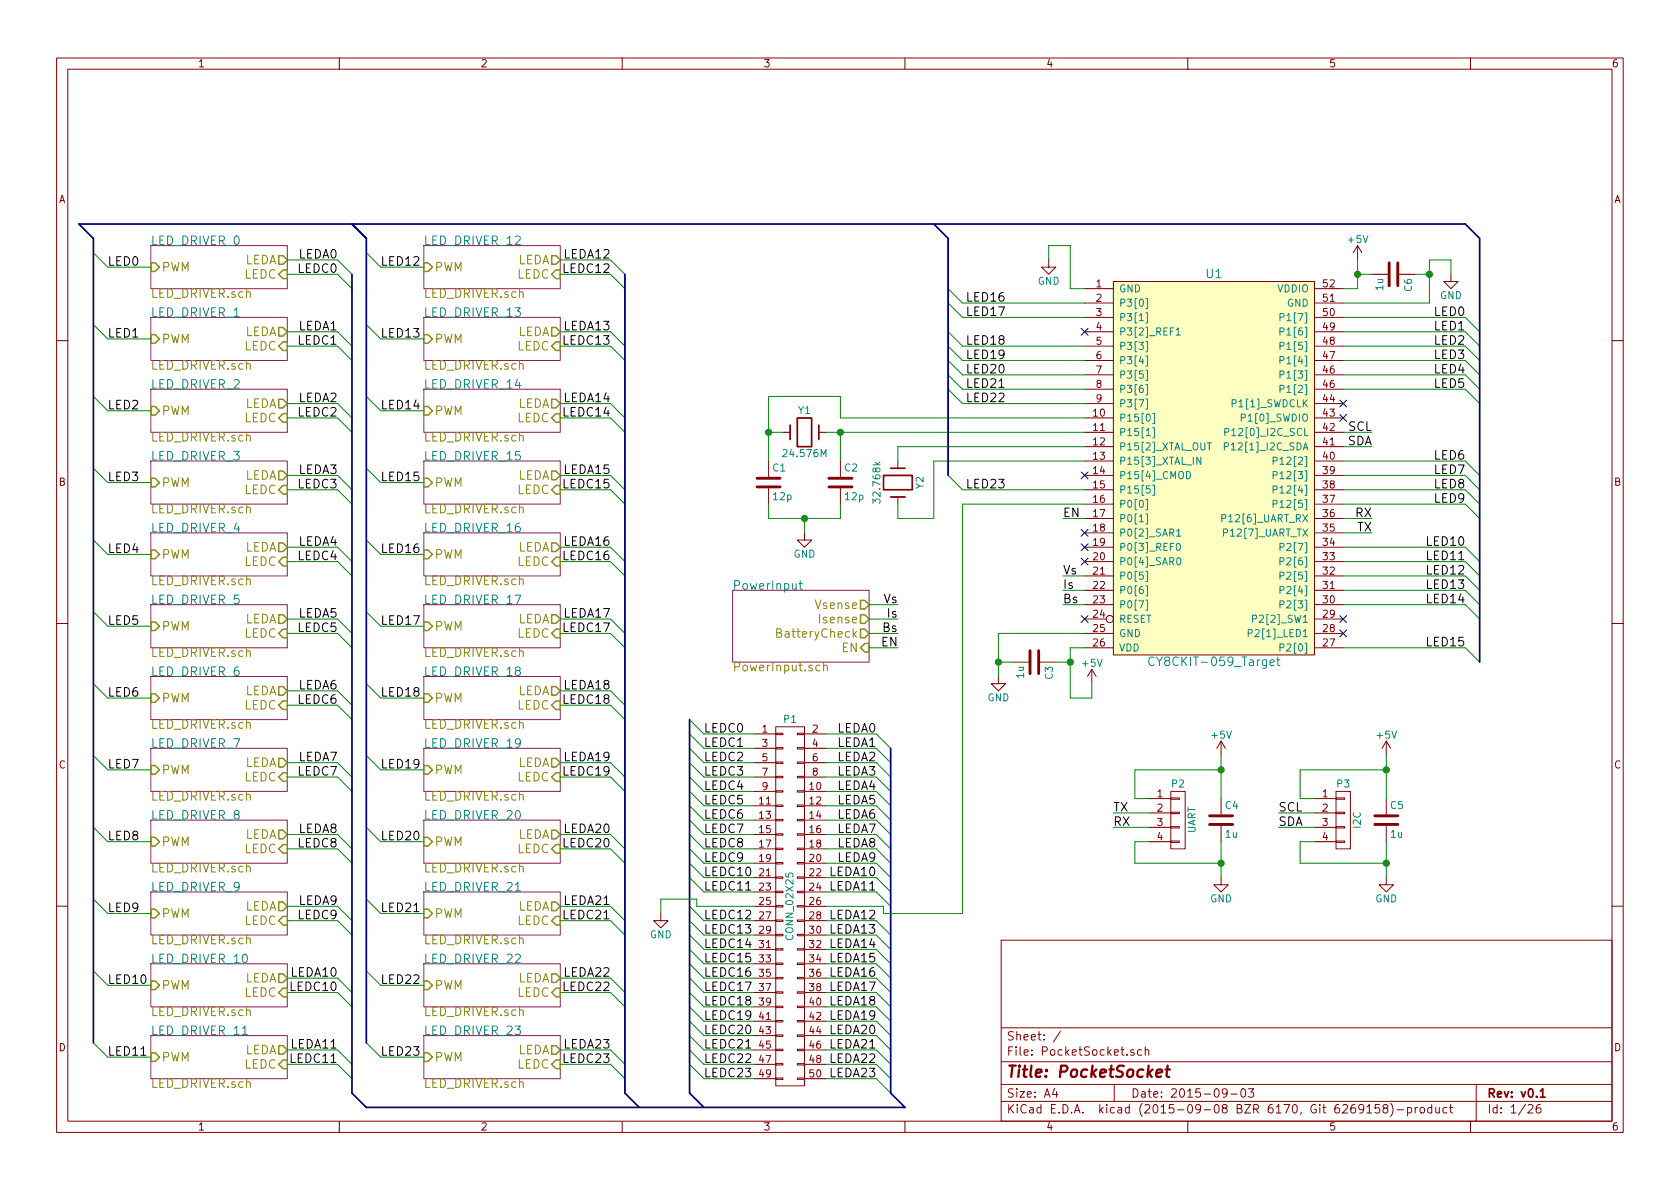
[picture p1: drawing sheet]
<svg xmlns="http://www.w3.org/2000/svg" width="297mm" height="210mm" viewBox="0 0 297 210" stroke-linecap="round" stroke-linejoin="round" font-family="sans-serif">
<defs><g id="words">
<text font-size="2.8" fill="#840000" x="178" y="190.5">Title: PocketSocket</text>
<g font-size="2.1">
<text x="19" y="47">LED0</text>
<text x="52.7" y="45.7">LEDA0</text>
<text x="67.3" y="47">LED12</text>
<text x="99.8" y="45.7">LEDA12</text>
<text x="52.7" y="48.3">LEDC0</text>
<text x="99.8" y="48.3">LEDC12</text>
<text x="171.2" y="53.3">LED16</text>
<text x="19" y="59.7">LED1</text>
<text x="52.7" y="58.4">LEDA1</text>
<text x="67.3" y="59.7">LED13</text>
<text x="99.8" y="58.4">LEDA13</text>
<text x="171.2" y="55.9">LED17</text>
<text x="253.6" y="55.9">LED0</text>
<text x="253.6" y="58.4">LED1</text>
<text x="52.7" y="61">LEDC1</text>
<text x="99.8" y="61">LEDC13</text>
<text x="171.2" y="61">LED18</text>
<text x="171.2" y="63.5">LED19</text>
<text x="253.6" y="61">LED2</text>
<text x="253.6" y="63.5">LED3</text>
<text x="52.7" y="71.1">LEDA2</text>
<text x="99.8" y="71.1">LEDA14</text>
<text x="171.2" y="66">LED20</text>
<text x="171.2" y="68.6">LED21</text>
<text x="171.2" y="71.1">LED22</text>
<text x="253.6" y="66">LED4</text>
<text x="253.6" y="68.6">LED5</text>
<text x="19" y="72.4">LED2</text>
<text x="52.7" y="73.7">LEDC2</text>
<text x="67.3" y="72.4">LED14</text>
<text x="99.8" y="73.7">LEDC14</text>
<text x="238.3" y="76.2">SCL</text>
<text x="52.7" y="83.8">LEDA3</text>
<text x="99.8" y="83.8">LEDA15</text>
<text x="238.1" y="78.7">SDA</text>
<text x="253.6" y="81.3">LED6</text>
<text x="253.6" y="83.8">LED7</text>
<text x="19" y="85.1">LED3</text>
<text x="52.7" y="86.4">LEDC3</text>
<text x="67.3" y="85.1">LED15</text>
<text x="99.8" y="86.4">LEDC15</text>
<text x="171.2" y="86.4">LED23</text>
<text x="253.6" y="86.4">LED8</text>
<text x="253.6" y="88.9">LED9</text>
<text x="188" y="91.4">EN</text>
<text x="239.6" y="91.4">RX</text>
<text x="239.9" y="94">TX</text>
<text x="19" y="97.8">LED4</text>
<text x="52.7" y="96.5">LEDA4</text>
<text x="52.7" y="99.1">LEDC4</text>
<text x="67.3" y="97.8">LED16</text>
<text x="99.8" y="96.5">LEDA16</text>
<text x="99.8" y="99.1">LEDC16</text>
<text x="188" y="101.6">Vs</text>
<text x="252.5" y="96.5">LED10</text>
<text x="252.5" y="99.1">LED11</text>
<text x="252.5" y="101.6">LED12</text>
<text x="156.2" y="106.7">Vs</text>
<text x="188" y="104.1">Is</text>
<text x="188" y="106.7">Bs</text>
<text x="252.5" y="104.1">LED13</text>
<text x="252.5" y="106.7">LED14</text>
<text x="19" y="110.5">LED5</text>
<text x="52.7" y="109.2">LEDA5</text>
<text x="52.7" y="111.8">LEDC5</text>
<text x="67.3" y="110.5">LED17</text>
<text x="99.8" y="109.2">LEDA17</text>
<text x="99.8" y="111.8">LEDC17</text>
<text x="156" y="111.8">Bs</text>
<text x="157" y="109.2">Is</text>
<text x="155.8" y="114.3">EN</text>
<text x="252.5" y="114.3">LED15</text>
<text x="19" y="123.2">LED6</text>
<text x="52.7" y="121.9">LEDA6</text>
<text x="52.7" y="124.5">LEDC6</text>
<text x="67.3" y="123.2">LED18</text>
<text x="99.8" y="121.9">LEDA18</text>
<text x="99.8" y="124.5">LEDC18</text>
<text x="124.5" y="129.5">LEDC0</text>
<text x="148" y="129.5">LEDA0</text>
<text x="19" y="135.9">LED7</text>
<text x="52.7" y="134.6">LEDA7</text>
<text x="52.7" y="137.2">LEDC7</text>
<text x="67.3" y="135.9">LED19</text>
<text x="99.8" y="134.6">LEDA19</text>
<text x="99.8" y="137.2">LEDC19</text>
<text x="124.5" y="132.1">LEDC1</text>
<text x="124.5" y="134.6">LEDC2</text>
<text x="124.5" y="137.2">LEDC3</text>
<text x="148" y="132.1">LEDA1</text>
<text x="148" y="134.6">LEDA2</text>
<text x="148" y="137.2">LEDA3</text>
<text x="124.5" y="139.7">LEDC4</text>
<text x="124.5" y="142.2">LEDC5</text>
<text x="148" y="139.7">LEDA4</text>
<text x="148" y="142.2">LEDA5</text>
<text x="196.8" y="143.5">TX</text>
<text x="226.1" y="143.5">SCL</text>
<text x="19" y="148.6">LED8</text>
<text x="52.7" y="147.3">LEDA8</text>
<text x="52.7" y="149.9">LEDC8</text>
<text x="67.3" y="148.6">LED20</text>
<text x="99.8" y="147.3">LEDA20</text>
<text x="99.8" y="149.9">LEDC20</text>
<text x="124.5" y="144.8">LEDC6</text>
<text x="124.5" y="147.3">LEDC7</text>
<text x="124.5" y="149.9">LEDC8</text>
<text x="148" y="144.8">LEDA6</text>
<text x="148" y="147.3">LEDA7</text>
<text x="148" y="149.9">LEDA8</text>
<text x="196.8" y="146">RX</text>
<text x="226.1" y="146">SDA</text>
<text x="124.5" y="152.4">LEDC9</text>
<text x="124.5" y="154.9">LEDC10</text>
<text x="146.8" y="154.9">LEDA10</text>
<text x="148" y="152.4">LEDA9</text>
<text x="19" y="161.3">LED9</text>
<text x="52.7" y="160">LEDA9</text>
<text x="67.3" y="161.3">LED21</text>
<text x="99.8" y="160">LEDA21</text>
<text x="124.5" y="157.5">LEDC11</text>
<text x="146.8" y="157.5">LEDA11</text>
<text x="52.7" y="162.6">LEDC9</text>
<text x="99.8" y="162.6">LEDC21</text>
<text x="124.5" y="162.6">LEDC12</text>
<text x="124.5" y="165.1">LEDC13</text>
<text x="124.5" y="167.6">LEDC14</text>
<text x="146.8" y="162.6">LEDA12</text>
<text x="146.8" y="165.1">LEDA13</text>
<text x="146.8" y="167.6">LEDA14</text>
<text x="19" y="174">LED10</text>
<text x="51.6" y="172.7">LEDA10</text>
<text x="67.3" y="174">LED22</text>
<text x="99.8" y="172.7">LEDA22</text>
<text x="124.5" y="170.2">LEDC15</text>
<text x="124.5" y="172.7">LEDC16</text>
<text x="146.8" y="170.2">LEDA15</text>
<text x="146.8" y="172.7">LEDA16</text>
<text x="51.6" y="175.3">LEDC10</text>
<text x="99.8" y="175.3">LEDC22</text>
<text x="124.5" y="175.3">LEDC17</text>
<text x="124.5" y="177.8">LEDC18</text>
<text x="146.8" y="175.3">LEDA17</text>
<text x="146.8" y="177.8">LEDA18</text>
<text x="51.6" y="185.4">LEDA11</text>
<text x="99.8" y="185.4">LEDA23</text>
<text x="124.5" y="180.3">LEDC19</text>
<text x="124.5" y="182.9">LEDC20</text>
<text x="124.5" y="185.4">LEDC21</text>
<text x="146.8" y="180.3">LEDA19</text>
<text x="146.8" y="182.9">LEDA20</text>
<text x="146.8" y="185.4">LEDA21</text>
<text x="19" y="186.7">LED11</text>
<text x="51.6" y="188">LEDC11</text>
<text x="67.3" y="186.7">LED23</text>
<text x="99.8" y="188">LEDC23</text>
<text x="124.5" y="188">LEDC22</text>
<text x="124.5" y="190.5">LEDC23</text>
<text x="146.8" y="188">LEDA22</text>
<text x="146.8" y="190.5">LEDA23</text>
</g>
<g font-size="2.1" fill="#008484">
<text x="26.7" y="43.3">LED_DRIVER_0</text>
<text x="74.9" y="43.3">LED_DRIVER_12</text>
<text x="213.3" y="49.2">U1</text>
<text x="26.7" y="56">LED_DRIVER_1</text>
<text x="74.9" y="56">LED_DRIVER_13</text>
<text x="26.7" y="68.7">LED_DRIVER_2</text>
<text x="74.9" y="68.7">LED_DRIVER_14</text>
<text x="26.7" y="81.4">LED_DRIVER_3</text>
<text x="74.9" y="81.4">LED_DRIVER_15</text>
<text x="26.7" y="94.1">LED_DRIVER_4</text>
<text x="74.9" y="94.1">LED_DRIVER_16</text>
<text x="26.7" y="106.8">LED_DRIVER_5</text>
<text x="74.9" y="106.8">LED_DRIVER_17</text>
<text x="129.5" y="104.3">PowerInput</text>
<text x="26.7" y="119.5">LED_DRIVER_6</text>
<text x="74.9" y="119.5">LED_DRIVER_18</text>
<text x="204.1" y="117.8">CY8CKIT-059_Target</text>
<text x="26.7" y="132.2">LED_DRIVER_7</text>
<text x="74.9" y="132.2">LED_DRIVER_19</text>
<text x="26.7" y="144.9">LED_DRIVER_8</text>
<text x="74.9" y="144.9">LED_DRIVER_20</text>
<text x="26.7" y="157.6">LED_DRIVER_9</text>
<text x="74.9" y="157.6">LED_DRIVER_21</text>
<text x="26.7" y="170.3">LED_DRIVER_10</text>
<text x="74.9" y="170.3">LED_DRIVER_22</text>
<text x="26.7" y="183">LED_DRIVER_11</text>
<text x="74.9" y="183">LED_DRIVER_23</text>
</g>
<g font-size="2.1" fill="#848400">
<text x="43.1" y="46.7">LEDA</text>
<text x="91.4" y="46.7">LEDA</text>
<text x="26.7" y="52.7">LED_DRIVER.sch</text>
<text x="28.6" y="48">PWM</text>
<text x="43.1" y="49.3">LEDC</text>
<text x="74.9" y="52.7">LED_DRIVER.sch</text>
<text x="76.9" y="48">PWM</text>
<text x="91.4" y="49.3">LEDC</text>
<text x="43.1" y="59.4">LEDA</text>
<text x="91.4" y="59.4">LEDA</text>
<text x="26.7" y="65.4">LED_DRIVER.sch</text>
<text x="28.6" y="60.7">PWM</text>
<text x="43.1" y="62">LEDC</text>
<text x="74.9" y="65.4">LED_DRIVER.sch</text>
<text x="76.9" y="60.7">PWM</text>
<text x="91.4" y="62">LEDC</text>
<text x="28.6" y="73.4">PWM</text>
<text x="43.1" y="72.1">LEDA</text>
<text x="43.1" y="74.7">LEDC</text>
<text x="76.9" y="73.4">PWM</text>
<text x="91.4" y="72.1">LEDA</text>
<text x="91.4" y="74.7">LEDC</text>
<text x="26.7" y="78.1">LED_DRIVER.sch</text>
<text x="74.9" y="78.1">LED_DRIVER.sch</text>
<text x="28.6" y="86.1">PWM</text>
<text x="43.1" y="84.8">LEDA</text>
<text x="43.1" y="87.4">LEDC</text>
<text x="76.9" y="86.1">PWM</text>
<text x="91.4" y="84.8">LEDA</text>
<text x="91.4" y="87.4">LEDC</text>
<text x="26.7" y="90.8">LED_DRIVER.sch</text>
<text x="74.9" y="90.8">LED_DRIVER.sch</text>
<text x="28.6" y="98.8">PWM</text>
<text x="43.1" y="97.5">LEDA</text>
<text x="43.1" y="100.1">LEDC</text>
<text x="76.9" y="98.8">PWM</text>
<text x="91.4" y="97.5">LEDA</text>
<text x="91.4" y="100.1">LEDC</text>
<text x="26.7" y="103.5">LED_DRIVER.sch</text>
<text x="74.9" y="103.5">LED_DRIVER.sch</text>
<text x="144.3" y="107.7">Vsense</text>
<text x="28.6" y="111.5">PWM</text>
<text x="43.1" y="110.2">LEDA</text>
<text x="43.1" y="112.8">LEDC</text>
<text x="76.9" y="111.5">PWM</text>
<text x="91.4" y="110.2">LEDA</text>
<text x="91.4" y="112.8">LEDC</text>
<text x="138" y="112.8">BatteryCheck</text>
<text x="145.1" y="110.2">Isense</text>
<text x="26.7" y="116.2">LED_DRIVER.sch</text>
<text x="74.9" y="116.2">LED_DRIVER.sch</text>
<text x="129.5" y="118.7">PowerInput.sch</text>
<text x="148.8" y="115.3">EN</text>
<text x="28.6" y="124.2">PWM</text>
<text x="43.1" y="122.9">LEDA</text>
<text x="43.1" y="125.5">LEDC</text>
<text x="76.9" y="124.2">PWM</text>
<text x="91.4" y="122.9">LEDA</text>
<text x="91.4" y="125.5">LEDC</text>
<text x="26.7" y="128.9">LED_DRIVER.sch</text>
<text x="74.9" y="128.9">LED_DRIVER.sch</text>
<text x="28.6" y="136.9">PWM</text>
<text x="43.1" y="135.6">LEDA</text>
<text x="76.9" y="136.9">PWM</text>
<text x="91.4" y="135.6">LEDA</text>
<text x="26.7" y="141.6">LED_DRIVER.sch</text>
<text x="43.1" y="138.2">LEDC</text>
<text x="74.9" y="141.6">LED_DRIVER.sch</text>
<text x="91.4" y="138.2">LEDC</text>
<text x="28.6" y="149.6">PWM</text>
<text x="43.1" y="148.3">LEDA</text>
<text x="76.9" y="149.6">PWM</text>
<text x="91.4" y="148.3">LEDA</text>
<text x="26.7" y="154.3">LED_DRIVER.sch</text>
<text x="43.1" y="150.9">LEDC</text>
<text x="74.9" y="154.3">LED_DRIVER.sch</text>
<text x="91.4" y="150.9">LEDC</text>
<text x="43.1" y="161">LEDA</text>
<text x="91.4" y="161">LEDA</text>
<text x="26.7" y="167">LED_DRIVER.sch</text>
<text x="28.6" y="162.3">PWM</text>
<text x="43.1" y="163.6">LEDC</text>
<text x="74.9" y="167">LED_DRIVER.sch</text>
<text x="76.9" y="162.3">PWM</text>
<text x="91.4" y="163.6">LEDC</text>
<text x="43.1" y="173.7">LEDA</text>
<text x="91.4" y="173.7">LEDA</text>
<text x="26.7" y="179.7">LED_DRIVER.sch</text>
<text x="28.6" y="175">PWM</text>
<text x="43.1" y="176.3">LEDC</text>
<text x="74.9" y="179.7">LED_DRIVER.sch</text>
<text x="76.9" y="175">PWM</text>
<text x="91.4" y="176.3">LEDC</text>
<text x="28.6" y="187.7">PWM</text>
<text x="43.1" y="186.4">LEDA</text>
<text x="43.1" y="189">LEDC</text>
<text x="76.9" y="187.7">PWM</text>
<text x="91.4" y="186.4">LEDA</text>
<text x="91.4" y="189">LEDC</text>
<text x="26.7" y="192.4">LED_DRIVER.sch</text>
<text x="74.9" y="192.4">LED_DRIVER.sch</text>
</g>
<g font-size="2.1" fill="#840000">
<text x="178" y="184">Sheet: /</text>
<text x="178" y="186.7">File: PocketSocket.sch</text>
<text x="178" y="196.9">KiCad E.D.A. kicad (2015-09-08 BZR 6170, Git 6269158)-product</text>
<text x="178" y="194.1">Size: A4</text>
<text x="200" y="194.1">Date: 2015-09-03</text>
<text x="263" y="194.1">Rev: v0.1</text>
<text x="263" y="196.9">Id: 1/26</text>
</g>
<g font-size="1.8" fill="#840000">
<text x="35" y="11.9">1</text>
<text x="85" y="11.9">2</text>
<text x="135" y="11.9">3</text>
<text x="185" y="11.9">4</text>
<text x="235" y="11.9">5</text>
<text x="285" y="11.9">6</text>
<text x="10.4" y="35.9">A</text>
<text x="285.4" y="35.9">A</text>
<text x="193.8" y="50.8">1</text>
<text x="193.8" y="53.3">2</text>
<text x="234" y="53.3">51</text>
<text x="234" y="50.8">52</text>
<text x="193.8" y="55.9">3</text>
<text x="193.8" y="58.4">4</text>
<text x="234" y="55.9">50</text>
<text x="234" y="58.4">49</text>
<text x="193.8" y="61">5</text>
<text x="193.8" y="63.5">6</text>
<text x="234" y="63.5">47</text>
<text x="234" y="61">48</text>
<text x="193.8" y="66">7</text>
<text x="193.8" y="68.6">8</text>
<text x="193.8" y="71.1">9</text>
<text x="234" y="71.1">44</text>
<text x="234" y="68.6">46</text>
<text x="234" y="66">46</text>
<text x="193.3" y="73.7">10</text>
<text x="193.3" y="76.2">11</text>
<text x="234" y="76.2">42</text>
<text x="234" y="73.7">43</text>
<text x="193.3" y="78.7">12</text>
<text x="193.3" y="81.3">13</text>
<text x="193.3" y="83.8">14</text>
<text x="234" y="81.3">40</text>
<text x="234" y="78.7">41</text>
<text x="234" y="83.8">39</text>
<text x="10.4" y="85.9">B</text>
<text x="193.3" y="86.4">15</text>
<text x="193.3" y="88.9">16</text>
<text x="234" y="88.9">37</text>
<text x="234" y="86.4">38</text>
<text x="285.4" y="85.9">B</text>
<text x="193.3" y="91.4">17</text>
<text x="193.3" y="94">18</text>
<text x="234" y="94">35</text>
<text x="234" y="91.4">36</text>
<text x="193.3" y="99.1">20</text>
<text x="193.3" y="101.6">21</text>
<text x="193.3" y="96.5">19</text>
<text x="234" y="101.6">32</text>
<text x="234" y="99.1">33</text>
<text x="234" y="96.5">34</text>
<text x="193.3" y="104.1">22</text>
<text x="193.3" y="106.7">23</text>
<text x="234" y="106.7">30</text>
<text x="234" y="104.1">31</text>
<text x="193.3" y="109.2">24</text>
<text x="193.3" y="111.8">25</text>
<text x="234" y="111.8">28</text>
<text x="234" y="109.2">29</text>
<text x="193.3" y="114.3">26</text>
<text x="234" y="114.3">27</text>
<text x="134.8" y="129.5">1</text>
<text x="143.7" y="129.5">2</text>
<text x="10.4" y="135.9">C</text>
<text x="134.8" y="132.1">3</text>
<text x="134.8" y="134.6">5</text>
<text x="134.8" y="137.2">7</text>
<text x="143.7" y="132.1">4</text>
<text x="143.7" y="134.6">6</text>
<text x="143.7" y="137.2">8</text>
<text x="285.4" y="135.9">C</text>
<text x="134.3" y="142.2">11</text>
<text x="134.8" y="139.7">9</text>
<text x="143.2" y="139.7">10</text>
<text x="143.2" y="142.2">12</text>
<text x="204.6" y="141">1</text>
<text x="204.6" y="143.5">2</text>
<text x="233.8" y="141">1</text>
<text x="233.8" y="143.5">2</text>
<text x="134.3" y="144.8">13</text>
<text x="134.3" y="147.3">15</text>
<text x="134.3" y="149.9">17</text>
<text x="143.2" y="144.8">14</text>
<text x="143.2" y="147.3">16</text>
<text x="143.2" y="149.9">18</text>
<text x="204.6" y="146">3</text>
<text x="204.6" y="148.6">4</text>
<text x="233.8" y="146">3</text>
<text x="233.8" y="148.6">4</text>
<text x="134.3" y="154.9">21</text>
<text x="134.3" y="152.4">19</text>
<text x="143.2" y="152.4">20</text>
<text x="143.2" y="154.9">22</text>
<text x="134.3" y="157.5">23</text>
<text x="134.3" y="160">25</text>
<text x="143.2" y="157.5">24</text>
<text x="143.2" y="160">26</text>
<text x="134.3" y="167.6">31</text>
<text x="134.3" y="162.6">27</text>
<text x="134.3" y="165.1">29</text>
<text x="143.2" y="165.1">30</text>
<text x="143.2" y="167.6">32</text>
<text x="143.2" y="162.6">28</text>
<text x="134.3" y="170.2">33</text>
<text x="134.3" y="172.7">35</text>
<text x="143.2" y="170.2">34</text>
<text x="143.2" y="172.7">36</text>
<text x="134.3" y="175.3">37</text>
<text x="134.3" y="177.8">39</text>
<text x="143.2" y="177.8">40</text>
<text x="143.2" y="175.3">38</text>
<text x="10.4" y="185.9">D</text>
<text x="134.3" y="180.3">41</text>
<text x="134.3" y="182.9">43</text>
<text x="134.3" y="185.4">45</text>
<text x="143.2" y="180.3">42</text>
<text x="143.2" y="182.9">44</text>
<text x="143.2" y="185.4">46</text>
<text x="285.4" y="185.9">D</text>
<text x="134.3" y="188">47</text>
<text x="134.3" y="190.5">49</text>
<text x="143.2" y="190.5">50</text>
<text x="143.2" y="188">48</text>
<text x="35" y="199.9">1</text>
<text x="85" y="199.9">2</text>
<text x="135" y="199.9">3</text>
<text x="185" y="199.9">4</text>
<text x="235" y="199.9">5</text>
<text x="285" y="199.9">6</text>
</g>
<g font-size="1.8" fill="#008484">
<text x="238.4" y="43">+5V</text>
<text x="183.5" y="50.3">GND</text>
<text x="197.9" y="51.7">GND</text>
<text x="225.8" y="51.7">VDDIO</text>
<text x="244.6" y="51.3" transform="rotate(-90 244.6 51.3)">1u</text>
<text x="249.6" y="51.5" transform="rotate(-90 249.6 51.5)">C6</text>
<text x="254.6" y="52.9">GND</text>
<text x="197.9" y="54.2">P3[0]</text>
<text x="197.9" y="56.8">P3[1]</text>
<text x="197.9" y="59.3">P3[2]_REF1</text>
<text x="227.1" y="56.8">P1[7]</text>
<text x="227.1" y="59.3">P1[6]</text>
<text x="227.5" y="54.2">GND</text>
<text x="197.9" y="61.8">P3[3]</text>
<text x="197.9" y="64.4">P3[4]</text>
<text x="227.1" y="64.4">P1[4]</text>
<text x="227.1" y="61.8">P1[5]</text>
<text x="197.9" y="66.9">P3[5]</text>
<text x="197.9" y="69.5">P3[6]</text>
<text x="227.1" y="69.5">P1[2]</text>
<text x="227.1" y="66.9">P1[3]</text>
<text x="141.2" y="73.2">Y1</text>
<text x="197.9" y="72">P3[7]</text>
<text x="197.9" y="74.5">P15[0]</text>
<text x="197.9" y="77.1">P15[1]</text>
<text x="217.8" y="77.1">P12[0]_I2C_SCL</text>
<text x="218.3" y="72">P1[1]_SWDCLK</text>
<text x="220.1" y="74.5">P1[0]_SWDIO</text>
<text x="136.7" y="83.4">C1</text>
<text x="138.8" y="80.8">24.576M</text>
<text x="149.4" y="83.4">C2</text>
<text x="197.9" y="79.6">P15[2]_XTAL_OUT</text>
<text x="197.9" y="82.2">P15[3]_XTAL_IN</text>
<text x="217.6" y="79.6">P12[1]_I2C_SDA</text>
<text x="226.1" y="82.2">P12[2]</text>
<text x="136.8" y="88.4">12p</text>
<text x="149.5" y="88.4">12p</text>
<text x="155.7" y="88.5" transform="rotate(-90 155.7 88.5)">32.768k</text>
<text x="163.3" y="86.4" transform="rotate(-90 163.3 86.4)">Y2</text>
<text x="197.9" y="84.7">P15[4]_CMOD</text>
<text x="197.9" y="87.2">P15[5]</text>
<text x="197.9" y="89.8">P0[0]</text>
<text x="226.1" y="89.8">P12[5]</text>
<text x="226.1" y="87.2">P12[4]</text>
<text x="226.1" y="84.7">P12[3]</text>
<text x="197.9" y="92.3">P0[1]</text>
<text x="197.9" y="94.9">P0[2]_SAR1</text>
<text x="216.7" y="92.3">P12[6]_UART_RX</text>
<text x="216.9" y="94.9">P12[7]_UART_TX</text>
<text x="140.3" y="98.6">GND</text>
<text x="197.9" y="99.9">P0[4]_SAR0</text>
<text x="197.9" y="97.4">P0[3]_REF0</text>
<text x="227.1" y="99.9">P2[6]</text>
<text x="227.1" y="97.4">P2[7]</text>
<text x="197.9" y="102.5">P0[5]</text>
<text x="197.9" y="105">P0[6]</text>
<text x="197.9" y="107.6">P0[7]</text>
<text x="227.1" y="107.6">P2[3]</text>
<text x="227.1" y="105">P2[4]</text>
<text x="227.1" y="102.5">P2[5]</text>
<text x="197.9" y="110.1">RESET</text>
<text x="197.9" y="112.6">GND</text>
<text x="221.6" y="112.6">P2[1]_LED1</text>
<text x="222.2" y="110.1">P2[2]_SW1</text>
<text x="181.1" y="119.9" transform="rotate(-90 181.1 119.9)">1u</text>
<text x="191.4" y="117.9">+5V</text>
<text x="197.9" y="115.2">VDD</text>
<text x="227.1" y="115.2">P2[0]</text>
<text x="174.6" y="124">GND</text>
<text x="186.1" y="120.1" transform="rotate(-90 186.1 120.1)">C3</text>
<text x="138.6" y="127.8">P1</text>
<text x="214.3" y="130.6">+5V</text>
<text x="243.5" y="130.6">+5V</text>
<text x="207.2" y="139.2">P2</text>
<text x="216.7" y="143">C4</text>
<text x="236.4" y="139.2">P3</text>
<text x="245.9" y="143">C5</text>
<text x="211.4" y="147.4" transform="rotate(-90 211.4 147.4)">UART</text>
<text x="216.7" y="148.1">1u</text>
<text x="240.6" y="146.4" transform="rotate(-90 240.6 146.4)">I2C</text>
<text x="245.9" y="148.1">1u</text>
<text x="213.9" y="159.6">GND</text>
<text x="243.2" y="159.6">GND</text>
<text x="114.9" y="165.9">GND</text>
<text x="140.3" y="165.9" transform="rotate(-90 140.3 165.9)">CONN_02X25</text>
</g>
</g></defs>
<g fill="none" stroke="#840000" stroke-width=".18">
<path d="M10 10.3h277v189.9h-277zM12 12.2h273v186.1h-273zM60 10.3v1.9M110 10.3v1.9M160 10.3v1.9M210 10.3v1.9M260 10.3v1.9M185.4 46v1.2h1.3l-1.3 1.3-1.3-1.3h1.3M191.8 51h5M191.8 53.6h5M191.8 56.1h5M191.8 58.7h5"/>
<path d="M196.8 49.8h35.6v66h-35.6zM232.4 51h5.1M232.4 53.6h5.1M232.4 56.1h5.1M232.4 58.7h5.1M240 43.4l-.7 1.3M240 43.4v2.6M240 43.4l.8 1.3M242.6 48.5h2.8M247.4 48.5h2.8M256.5 48.5v1.3h1.3l-1.3 1.2-1.2-1.2h1.2M10 60.2h2"/>
<path d="M138.4 76.4h1.3M144.8 76.4h1.2M191.8 61.2h5M191.8 63.7h5M191.8 66.3h5M191.8 68.8h5M191.8 71.4h5M191.8 73.9h5M191.8 76.4h5M191.8 79h5M232.4 61.2h5.1M232.4 63.7h5.1"/>
<path d="M232.4 66.3h5.1M232.4 68.8h5.1M232.4 71.4h5.1M232.4 73.9h5.1M232.4 76.4h5.1M232.4 79h5.1M285 60.2h2M135.9 81.5v2.8M135.9 86.4v2.7M142.2 94.2v1.3h1.3l-1.3 1.3-1.2-1.3h1.2M148.6 81.5v2.8M148.6 86.4v2.7"/>
<path d="M158.7 81.5v1.3M158.7 87.9v1.2M191.8 99.3h5M191.8 81.5h5M191.8 84.1h5M191.8 96.8h5M191.8 86.6h5M191.8 94.2h5M191.8 89.1h5M191.8 91.7h5M232.4 99.3h5.1M232.4 81.5h5.1"/>
<path d="M232.4 84.1h5.1M232.4 96.8h5.1M232.4 86.6h5.1M232.4 94.2h5.1M232.4 89.1h5.1M232.4 91.7h5.1M10 110.3h2M176.5 119.6v1.3h1.3l-1.3 1.3-1.2-1.3h1.2M179.1 117.1h2.8M183.9 117.1h2.8M191.8 106.9h5M191.8 101.8h5"/>
<path d="M191.8 104.4h5M191.8 109.5h3.8M191.8 112h5M191.8 114.5h5M193 118.4l-.7 1.2M193 118.4v2.5M193 118.4l.8 1.2M232.4 106.9h5.1M232.4 101.8h5.1M232.4 104.4h5.1M232.4 109.5h5.1M232.4 112h5.1"/>
<path d="M232.4 114.5h5.1M285 110.3h2M133.3 129.8h3.9M133.3 132.3h3.9M133.3 134.9h3.9M133.3 137.4h3.9M133.3 139.9h3.9M137.2 139.8h1.2v.3h-1.2zM137.2 137.3h1.2v.2h-1.2zM137.2 134.7h1.2v.3h-1.2zM137.2 132.2h1.2v.3h-1.2zM137.2 129.7h1.2v.2h-1.2z"/>
<path d="M137.2 128.5h5v63.5h-5zM141 139.8h1.2v.3h-1.2zM141 137.3h1.2v.2h-1.2zM141 134.7h1.2v.3h-1.2zM141 132.2h1.2v.3h-1.2zM141 129.7h1.2v.2h-1.2zM142.2 129.8h3.8M142.2 132.3h3.8M142.2 134.9h3.8M142.2 137.4h3.8M142.2 139.9h3.8M207 139.9h2.5v10.2h-2.5z"/>
<path d="M215.9 131.1l-.8 1.2M215.9 131.1v2.5M215.9 131.1l.8 1.2M236.2 139.9h2.6v10.2h-2.6zM245.1 131.1l-.8 1.2M245.1 131.1v2.5M245.1 131.1l.8 1.2M133.3 152.6h3.9M133.3 142.5h3.9M133.3 155.2h3.9M133.3 145h3.9M133.3 157.7h3.9"/>
<path d="M133.3 147.6h3.9M133.3 150.1h3.9M137.2 157.6h1.2v.3h-1.2zM137.2 155.1h1.2v.2h-1.2zM137.2 152.5h1.2v.3h-1.2zM137.2 150h1.2v.2h-1.2zM137.2 147.4h1.2v.3h-1.2zM137.2 144.9h1.2v.3h-1.2zM137.2 142.4h1.2v.2h-1.2zM141 157.6h1.2v.3h-1.2zM141 155.1h1.2v.2h-1.2zM141 152.5h1.2v.3h-1.2z"/>
<path d="M141 150h1.2v.2h-1.2zM141 147.4h1.2v.3h-1.2zM141 144.9h1.2v.3h-1.2zM141 142.4h1.2v.2h-1.2zM142.2 152.6h3.8M142.2 142.5h3.8M142.2 155.2h3.8M142.2 145h3.8M142.2 157.7h3.8M142.2 147.6h3.8M142.2 150.1h3.8M203.2 141.2h3.8"/>
<path d="M203.2 143.8h3.8M203.2 146.3h3.8M203.2 148.8h3.8M207 148.7h1.5v.3h-1.5zM207 146.2h1.5v.2h-1.5zM207 143.6h1.5v.3h-1.5zM207 141.1h1.5v.2h-1.5zM215.9 155.2v1.3h1.3l-1.3 1.2-1.3-1.2h1.3M215.9 141.2v2.8M215.9 146v2.8M232.4 141.2h3.8M232.4 143.8h3.8"/>
<path d="M232.4 146.3h3.8M232.4 148.8h3.8M236.2 148.7h1.5v.3h-1.5zM236.2 146.2h1.5v.2h-1.5zM236.2 143.6h1.5v.3h-1.5zM236.2 141.1h1.5v.2h-1.5zM245.1 155.2v1.3h1.3l-1.3 1.2-1.3-1.2h1.3M245.1 141.2v2.8M245.1 146v2.8M10 160.2h2M116.8 161.5v1.3h1.3l-1.3 1.3-1.2-1.3h1.2M133.3 165.3h3.9"/>
<path d="M133.3 178h3.9M133.3 167.9h3.9M133.3 170.4h3.9M133.3 160.3h3.9M133.3 173h3.9M133.3 162.8h3.9M133.3 175.5h3.9M137.2 177.9h1.2v.3h-1.2zM137.2 175.4h1.2v.2h-1.2zM137.2 172.8h1.2v.3h-1.2zM137.2 170.3h1.2v.3h-1.2zM137.2 167.8h1.2v.2h-1.2z"/>
<path d="M137.2 165.2h1.2v.3h-1.2zM137.2 162.7h1.2v.2h-1.2zM137.2 160.1h1.2v.3h-1.2zM141 177.9h1.2v.3h-1.2zM141 175.4h1.2v.2h-1.2zM141 172.8h1.2v.3h-1.2zM141 170.3h1.2v.3h-1.2zM141 167.8h1.2v.2h-1.2zM141 165.2h1.2v.3h-1.2zM141 162.7h1.2v.2h-1.2zM141 160.1h1.2v.3h-1.2zM142.2 165.3h3.8"/>
<path d="M142.2 178h3.8M142.2 167.9h3.8M142.2 170.4h3.8M142.2 160.3h3.8M142.2 173h3.8M142.2 162.8h3.8M142.2 175.5h3.8M177 166.3h108v32h-108zM285 160.2h2M60 198.3v1.9M110 198.3v1.9M133.3 190.7h3.9"/>
<path d="M133.3 180.6h3.9M133.3 183.1h3.9M133.3 185.7h3.9M133.3 188.2h3.9M137.2 190.6h1.2v.3h-1.2zM137.2 188.1h1.2v.2h-1.2zM137.2 185.5h1.2v.3h-1.2zM137.2 183h1.2v.3h-1.2zM137.2 180.5h1.2v.2h-1.2zM141 190.6h1.2v.3h-1.2zM141 188.1h1.2v.2h-1.2zM141 185.5h1.2v.3h-1.2z"/>
<path d="M141 183h1.2v.3h-1.2zM141 180.5h1.2v.2h-1.2zM142.2 190.7h3.8M142.2 180.6h3.8M142.2 183.1h3.8M142.2 185.7h3.8M142.2 188.2h3.8M160 198.3v1.9M177 194.8h108M177 191.8h108M177 187.8h108M177 181.8h108"/>
<path d="M186.4 192.5l-.3 1h.9M186.8 193v1M187.5 182.3l-1.3 2M197 191.8v3M200.5 185.7a.37 .37 0 0 0-.6 .1l.1 .2 .5 .2 .1 .1-.3 .3-.4-.1M201.8 185.7l-.4-.1-.3 .3 .1 .6 .2 .1 .4-.1M202.5 185.7l.2-.1 .4 .1v.9M202.5 185.1v1.5M210 198.3v1.9M217 193.2l-.3 .3h-.3l-.3-.3v-.4l.2-.2 .4-.1 .2 .2a1.19 1.19 0 0 1-.2 1.2l-.4 .1M217.6 193.5h1.1M219.5 192.7l.2-.2a.81 .81 0 0 1 .6 .6 .81 .81 0 0 1-.3 .8l-.1 .1a.79 .79 0 0 1-.4-1.3z"/>
<path d="M220.7 192.5h1l-.5 .6 .4 .1v.7l-.2 .1-.7-.1M241.1 196l-.3 .3h-.3l-.2-.3v-.4l.1-.2 .4-.1 .2 .2a1.19 1.19 0 0 1-.2 1.2l-.4 .1M241.7 195.8l.4-.5v1.5M241.7 196.8h.8M243.9 195.3h-.7l-.1 .7 .2-.1 .5 .1 .2 .2-.1 .5-.2 .1-.6-.1M244.8 196l-.3-.3 .1-.2 .2-.2 .4 .1 .2 .2-.1 .2-.6 .2a.48 .48 0 0 0-.1 .7l.2 .1 .5-.1a.48 .48 0 0 0-.2-.7M245.9 195.1a1.71 1.71 0 0 1 0 2.3M247 196.3h1.2M248.9 195.9l.4-.1 .3 .3-.1 .6h-.6M248.9 195.8v1.5M250.2 195.8v1M250.6 195.8l-.4 .3"/>
<path d="M251.2 196l.2-.2 .4 .2 .1 .5-.2 .2-.3 .1-.2-.1zM253.1 195.9l-.4-.1-.3 .3 .1 .6 .2 .1 .4-.1M253.1 195.3v1.5M253.8 195.8l.1 .9 .4 .1 .2-.1M254.5 195.8v1M255.8 195.9l-.4-.1-.3 .3 .1 .6 .2 .1 .4-.1M256.3 195.8h.5M256.5 195.3v1.3l.3 .2M260 198.3v1.9M261 191.8v6.5M270.2 195.5l.2-.2h.4l.2 .5-.9 1h.9M272.3 195.3a.59 .59 0 0 0-.7 .7l.1 .7 .2 .1 .5-.1 .1-.5-.2-.2-.4-.1-.3 .3"/>
<circle cx="196.2" cy="109.5" r=".63"/>
</g>
<path d="M139.7 75.2v2.5M141 73.9h2.5v5.1h-2.5zM144.8 75.2v2.5M156.2 84.1h5.1v2.5h-5.1zM157.5 82.8h2.5M157.5 87.9h2.5M272.3 193l.5-.5v1.5M272.3 194h.9" fill="none" stroke="#840000" stroke-width=".3"/>
<path d="M204.5 189.8l1-.2-.1-.4-.6-.1-.3 .3v.9l.2 .1 .6-.1M206.1 189.1h.8M206.5 188.4l-.3 1.8 .1 .1 .4 .1" fill="none" stroke="#840000" stroke-width=".41"/>
<path d="M196.8 49.8h35.6v66h-35.6z" fill="#ffffc2" stroke="#ffffc2" stroke-width=".18"/>
<g fill="none" stroke="#008484" stroke-width=".18">
<path d="M202.6 52.8h.3v1.8h-.3M202.6 55.3h.3v1.8h-.3M208 58.3l.3-.3v1.3M208 59.3h.7M226.3 56.1l.6-.1 .1-.5-.7-.1v1.3M226.3 58.6h.6l.1-.5-.7-.1v1.3M202.6 60.4h.3v1.8h-.3M202.6 62.9h.3v1.8h-.3M202.6 65.5h.3v1.8h-.3M202.6 68h.3v1.8h-.3M202.6 70.6h.3v1.8h-.3M203.8 73.1h.3v1.8h-.3"/>
<path d="M203.8 75.6h.3v1.8h-.3M213.5 78.3h.7M213.8 78.3v1.3M216.5 79l.6-.1v-.5l-.6-.1v1.3M216.6 76.4l.6-.1v-.4l-.6-.1v1.2M219.5 73.9l.6-.1v-.5l-.6-.1v1.3M226.3 68.8l.6-.1 .1-.5-.7-.1v1.3M226.3 66.3l.6-.1 .1-.5-.7-.1v1.3M226.3 63.7l.6-.1 .1-.4-.7-.1v1.2M226.3 61.2l.6-.1 .1-.5-.7-.1v1.3M202.6 88.3h.3v1.8h-.3M202.6 90.9h.3v1.8h-.3"/>
<path d="M203.8 85.8h.3v1.8h-.3M208.1 93.9l.3-.4v1.3M208.1 94.8h.7M208.1 96.2l.2-.1a.67 .67 0 0 1 .4 .6 .67 .67 0 0 1-.4 .7l-.2-.2-.1-.3zM208.2 98.7l.1-.1a.67 .67 0 0 1 .5 .7 .67 .67 0 0 1-.5 .6l-.1-.1-.1-.4zM209.8 83.4a.64 .64 0 0 1 .7 .6 .64 .64 0 0 1-.7 .7zM212.3 80.8v1.3l-.7-1.3v1.3M216 91.7l.6-.1 .1-.5-.7-.1v1.3M216.3 94.2l.6-.1 .1-.5-.7-.1v1.3M225.1 81.5l.6-.1 .1-.5-.7-.1v1.3M225.1 89.1l.6-.1 .1-.4-.7-.1v1.2M225.1 86.6l.6-.1 .1-.5-.7-.1v1.3"/>
<path d="M225.1 84h.6l.1-.5-.7-.1v1.3M226.3 99.3l.6-.1 .1-.5-.7-.1v1.3M226.3 96.7h.6l.1-.5-.7-.1v1.3M141.3 103.2h.6M141.5 102.7v1.3l.4 .2M202.6 101h.3v1.8h-.3M202.6 103.6h.3v1.8h-.3M202.6 106.1h.3v1.8h-.3M204.1 116.3a.62 .62 0 0 0-.8 0 .62 .62 0 0 0-.2 .7 .58 .58 0 0 0 .3 .6 .58 .58 0 0 0 .7-.1M220.7 112l.6-.1 .1-.5-.7-.1v1.3M221.5 109.4h.6v-.5l-.6-.1v1.3M225.7 116.7h.6"/>
<path d="M225.9 116.2v1.3l.4 .2M226.3 106.9l.6-.1 .1-.5-.7-.1v1.3M226.3 104.4l.6-.1 .1-.5-.7-.1v1.3M226.3 101.8l.6-.1 .1-.4-.7-.1v1.2M226.3 114.5l.6-.1 .1-.4-.7-.1v1.2"/>
</g>
<path d="M245.6 46.5v4M247.1 46.5v4M133.9 86.1h4M133.9 84.6h4M146.6 86.1h4M146.6 84.6h4M182.1 115.1v4M183.6 115.1v4M213.9 145.8h4M213.9 144.3h4M243.1 145.8h4M243.1 144.3h4" fill="none" stroke="#840000" stroke-width=".51"/>
<g fill="none" stroke="#008400" stroke-width=".18">
<path d="M16.5 57.4l2.5 2.5h7.7M16.5 44.7l2.5 2.5h7.7M50.8 46h8.9l2.5 2.5M50.8 48.5h8.9l2.5 2.5M50.8 58.7h8.9l2.5 2.5M64.8 44.7l2.5 2.5h7.6M64.8 57.4l2.5 2.5h7.6M99.1 46h8.8l2.6 2.5M99.1 48.5h8.8l2.6 2.5M99.1 58.7h8.8l2.6 2.5M167.6 51l2.6 2.6h21.6M167.6 58.7l2.6 2.5h21.6"/>
<path d="M167.6 53.6l2.6 2.5h21.6M185.4 46v-2.6h3.8v7.6h2.6M237.5 58.7h21.6l2.5 2.5M237.5 56.1h21.6l2.5 2.6M240 46v5h-2.5M240 48.5h2.6M250.2 48.5h2.5M256.5 48.5v-2.5h-3.8v7.6h-15.2M16.5 70.1l2.5 2.5h7.7M50.8 61.2h8.9l2.5 2.5M50.8 71.4h8.9l2.5 2.5M50.8 73.9h8.9l2.5 2.5"/>
<path d="M64.8 70.1l2.5 2.5h7.6M99.1 61.2h8.8l2.6 2.5M99.1 71.4h8.8l2.6 2.5M99.1 73.9h8.8l2.6 2.5M135.9 76.4h2.5M146 76.4h45.8M148.6 76.4v5.1M167.6 68.8l2.6 2.6h21.6M167.6 61.2l2.6 2.5h21.6M167.6 63.7l2.6 2.6h21.6M167.6 66.3l2.6 2.5h21.6M191.8 79h-33.1v2.5"/>
<path d="M191.8 73.9h-43.2v-3.8h-12.7v11.4M237.5 76.4h5.1M237.5 79h5.1M237.5 61.2h21.6l2.5 2.5M237.5 63.7h21.6l2.5 2.6M237.5 66.3h21.6l2.5 2.5M237.5 68.8h21.6l2.5 2.6M16.5 95.5l2.5 2.5h7.7M16.5 82.8l2.5 2.5h7.7M50.8 84.1h8.9l2.5 2.5M50.8 86.6h8.9l2.5 2.5M50.8 96.8h8.9l2.5 2.5"/>
<path d="M50.8 99.3h8.9l2.5 2.5M64.8 82.8l2.5 2.5h7.6M64.8 95.5l2.5 2.5h7.6M99.1 84.1h8.8l2.6 2.5M99.1 86.6h8.8l2.6 2.5M99.1 96.8h8.8l2.6 2.5M99.1 99.3h8.8l2.6 2.5M135.9 89.1v2.6h12.7v-2.6M142.2 91.7v2.5M167.6 84.1l2.6 2.5h21.6M188 91.7h3.8M191.8 89.1h-21.6v72.4h-14v-1.2h-10.2"/>
<path d="M191.8 81.5h-26.7v10.2h-6.4v-2.6M237.5 84.1h21.6l2.5 2.5M237.5 86.6h21.6l2.5 2.5M237.5 96.8h21.6l2.5 2.5M237.5 99.3h21.6l2.5 2.5M237.5 81.5h21.6l2.5 2.6M237.5 89.1h21.6l2.5 2.6M237.5 91.7h5.1M237.5 94.2h5.1M16.5 108.2l2.5 2.5h7.7M50.8 112h8.9l2.5 2.5M50.8 109.5h8.9l2.5 2.5"/>
<path d="M64.8 108.2l2.5 2.5h7.6M99.1 112h8.8l2.6 2.5M99.1 109.5h8.8l2.6 2.5M153.7 114.5h5M153.7 112h5M153.7 109.5h5M153.7 106.9h5M176.5 117.1h2.6M186.7 117.1h2.5M188 101.8h3.8M188 104.4h3.8M188 106.9h3.8"/>
<path d="M191.8 114.5h-2.6v8.9h3.8v-2.5M191.8 112h-15.3v7.6M237.5 114.5h21.6l2.5 2.6M237.5 101.8h21.6l2.5 2.6M237.5 104.4h21.6l2.5 2.5M237.5 106.9h21.6l2.5 2.6M16.5 120.9l2.5 2.5h7.7M16.5 133.6l2.5 2.5h7.7M50.8 122.2h8.9l2.5 2.5M50.8 124.7h8.9l2.5 2.5M50.8 134.9h8.9l2.5 2.5M50.8 137.4h8.9l2.5 2.5"/>
<path d="M64.8 120.9l2.5 2.5h7.6M64.8 133.6l2.5 2.5h7.6M99.1 122.2h8.8l2.6 2.5M99.1 124.7h8.8l2.6 2.5M99.1 134.9h8.8l2.6 2.5M99.1 137.4h8.8l2.6 2.5M121.9 132.3l2.6 2.6h8.8M121.9 134.9l2.6 2.5h8.8M121.9 127.2l2.6 2.6h8.8M121.9 129.8l2.6 2.5h8.8M121.9 137.4l2.6 2.5h8.8M121.9 139.9l2.6 2.6h8.8"/>
<path d="M146 134.9h8.9l2.6 2.5M146 137.4h8.9l2.6 2.5M146 129.8h8.9l2.6 2.5M146 132.3h8.9l2.6 2.6M146 139.9h8.9l2.6 2.6M215.9 136.1h-15.2v5.1h2.5M215.9 133.6v7.6M245.1 136.1h-15.2v5.1h2.5M245.1 133.6v7.6M16.5 146.3l2.5 2.5h7.7M16.5 159l2.5 2.5h7.7M50.8 147.6h8.9l2.5 2.5"/>
<path d="M50.8 150.1h8.9l2.5 2.5M64.8 146.3l2.5 2.5h7.6M64.8 159l2.5 2.5h7.6M99.1 147.6h8.8l2.6 2.5M99.1 150.1h8.8l2.6 2.5M121.9 150.1l2.6 2.5h8.8M121.9 145l2.6 2.6h8.8M121.9 147.6l2.6 2.5h8.8M121.9 142.5l2.6 2.5h8.8M121.9 152.6l2.6 2.6h8.8M121.9 155.2l2.6 2.5h8.8M146 152.6h8.9l2.6 2.6"/>
<path d="M146 147.6h8.9l2.6 2.5M146 150.1h8.9l2.6 2.5M146 142.5h8.9l2.6 2.5M146 145h8.9l2.6 2.6M146 155.2h8.9l2.6 2.5M146 157.7h8.9l2.6 2.6M196.8 143.8h6.4M196.8 146.3h6.4M203.2 148.8h-2.5v3.8h15.2M215.9 148.8v6.4M226.1 143.8h6.3M226.1 146.3h6.3"/>
<path d="M232.4 148.8h-2.5v3.8h15.2M245.1 148.8v6.4M16.5 171.7l2.5 2.5h7.7M50.8 160.3h8.9l2.5 2.5M50.8 162.8h8.9l2.5 2.5M50.8 173h8.9l2.5 2.5M50.8 175.5h8.9l2.5 2.5M64.8 171.7l2.5 2.5h7.6M99.1 160.3h8.8l2.6 2.5M99.1 162.8h8.8l2.6 2.5M99.1 173h8.8l2.6 2.5M99.1 175.5h8.8l2.6 2.5"/>
<path d="M121.9 160.3l2.6 2.5h8.8M121.9 170.4l2.6 2.6h8.8M121.9 173l2.6 2.5h8.8M121.9 162.8l2.6 2.5h8.8M121.9 165.3l2.6 2.6h8.8M121.9 167.9l2.6 2.5h8.8M121.9 175.5l2.6 2.5h8.8M121.9 178l2.6 2.6h8.8M133.3 160.3h-10.1v-1.3h-6.4v2.5M146 162.8h8.9l2.6 2.5M146 173h8.9l2.6 2.5M146 175.5h8.9l2.6 2.5"/>
<path d="M146 165.3h8.9l2.6 2.6M146 167.9h8.9l2.6 2.5M146 170.4h8.9l2.6 2.6M146 178h8.9l2.6 2.6M16.5 184.4l2.5 2.5h7.7M50.8 185.7h8.9l2.5 2.5M50.8 188.2h8.9l2.5 2.5M64.8 184.4l2.5 2.5h7.6M99.1 185.7h8.8l2.6 2.5M99.1 188.2h8.8l2.6 2.5M121.9 183.1l2.6 2.6h8.8M121.9 185.7l2.6 2.5h8.8"/>
<path d="M121.9 180.6l2.6 2.5h8.8M121.9 188.2l2.6 2.5h8.8M146 185.7h8.9l2.6 2.5M146 188.2h8.9l2.6 2.5M146 180.6h8.9l2.6 2.5M146 183.1h8.9l2.6 2.6M146 190.7h8.9l2.6 2.6"/>
</g>
<g fill="#008400" stroke="#008400" stroke-width=".25">
<circle cx="245.1" cy="136.1" r=".51"/>
<circle cx="240" cy="48.5" r=".51"/>
<circle cx="252.7" cy="48.5" r=".51"/>
<circle cx="189.2" cy="117.1" r=".51"/>
<circle cx="176.5" cy="117.1" r=".51"/>
<circle cx="245.1" cy="152.6" r=".51"/>
<circle cx="215.9" cy="136.1" r=".51"/>
<circle cx="215.9" cy="152.6" r=".51"/>
<circle cx="142.2" cy="91.7" r=".51"/>
<circle cx="148.6" cy="76.4" r=".51"/>
<circle cx="135.9" cy="76.4" r=".51"/>
</g>
<g fill="none" stroke="#000084" stroke-width=".18">
<path d="M191.2 58.1l1.2 1.2M192.4 58.1l-1.2 1.2M236.9 73.3l1.2 1.2M236.9 70.8l1.2 1.2M238.1 73.3l-1.2 1.2M238.1 70.8l-1.2 1.2M191.2 83.5l1.2 1.2M191.2 93.6l1.2 1.2M191.2 96.2l1.2 1.2M191.2 98.7l1.2 1.2M192.4 83.5l-1.2 1.2M192.4 93.6l-1.2 1.2"/>
<path d="M192.4 96.2l-1.2 1.2M192.4 98.7l-1.2 1.2M191.2 108.9l1.2 1.2M192.4 108.9l-1.2 1.2M236.9 111.4l1.2 1.2M236.9 108.9l1.2 1.2M238.1 111.4l-1.2 1.2M238.1 108.9l-1.2 1.2"/>
</g>
<g fill="none" stroke="#840084" stroke-width=".18">
<path d="M26.7 43.4h24.1v7.6h-24.1zM26.7 56.1h24.1v7.6h-24.1zM74.9 43.4h24.2v7.6h-24.2zM74.9 56.1h24.2v7.6h-24.2zM26.7 68.8h24.1v7.6h-24.1zM74.9 68.8h24.2v7.6h-24.2zM26.7 81.5h24.1v7.6h-24.1zM26.7 94.2h24.1v7.6h-24.1zM74.9 81.5h24.2v7.6h-24.2zM74.9 94.2h24.2v7.6h-24.2zM26.7 106.9h24.1v7.6h-24.1zM26.7 119.6h24.1v7.6h-24.1z"/>
<path d="M74.9 106.9h24.2v7.6h-24.2zM74.9 119.6h24.2v7.6h-24.2zM129.5 104.4h24.2v12.7h-24.2zM26.7 132.3h24.1v7.6h-24.1zM74.9 132.3h24.2v7.6h-24.2zM26.7 145h24.1v7.6h-24.1zM26.7 157.7h24.1v7.6h-24.1zM74.9 145h24.2v7.6h-24.2zM74.9 157.7h24.2v7.6h-24.2zM26.7 170.4h24.1v7.6h-24.1zM74.9 170.4h24.2v7.6h-24.2zM26.7 183.1h24.1v7.6h-24.1z"/>
<path d="M74.9 183.1h24.2v7.6h-24.2z"/>
</g>
<path d="M137.3 111.9l.7-.1 .2-.2-.1-.3-.3-.1h-.5v1.5h.6l.3-.3v-.2l-.4-.3M145 117.7a.48 .48 0 0 0-.7 .1v.7a.48 .48 0 0 0 .7 .1M145.6 117.8l.1-.1a.36 .36 0 0 1 .6 .2v.7M145.6 117.1v1.5" fill="none" stroke="#848400" stroke-width=".18"/>
<g fill="none" stroke="#848400" stroke-width=".25">
<path d="M26.7 46.5h.7l.8 .7-.8 .8h-.7zM26.7 59.2h.7l.8 .7-.8 .8h-.7zM49.3 45.2h.7l.8 .8-.8 .7h-.7zM49.3 48.5l.7-.8h.8v1.6h-.8zM49.3 57.9h.7l.8 .8-.8 .7h-.7zM74.9 46.5h.8l.8 .7-.8 .8h-.8zM74.9 59.2h.8l.8 .7-.8 .8h-.8zM97.5 45.2h.8l.8 .8-.8 .7h-.8zM97.5 48.5l.8-.8h.8v1.6h-.8zM97.5 57.9h.8l.8 .8-.8 .7h-.8zM26.7 71.9h.7l.8 .7-.8 .8h-.7zM49.3 70.6h.7l.8 .8-.8 .7h-.7z"/>
<path d="M50 60.4h.8v1.6h-.8l-.7-.8zM50 73.1h.8v1.6h-.8l-.7-.8zM74.9 71.9h.8l.8 .7-.8 .8h-.8zM97.5 70.6h.8l.8 .8-.8 .7h-.8zM98.3 60.4h.8v1.6h-.8l-.8-.8zM98.3 73.1h.8v1.6h-.8l-.8-.8zM26.7 84.6h.7l.8 .7-.8 .8h-.7zM26.7 97.3h.7l.8 .7-.8 .8h-.7zM49.3 83.3h.7l.8 .8-.8 .7h-.7zM49.3 96h.7l.8 .8-.8 .7h-.7zM50 85.8h.8v1.6h-.8l-.7-.8zM50 98.5h.8v1.6h-.8l-.7-.8z"/>
<path d="M74.9 84.6h.8l.8 .7-.8 .8h-.8zM74.9 97.3h.8l.8 .7-.8 .8h-.8zM97.5 83.3h.8l.8 .8-.8 .7h-.8zM97.5 96h.8l.8 .8-.8 .7h-.8zM98.3 85.8h.8v1.6h-.8l-.8-.8zM98.3 98.5h.8v1.6h-.8l-.8-.8zM26.7 110h.7l.8 .7-.8 .8h-.7zM49.3 108.7h.7l.8 .8-.8 .7h-.7zM50 111.2h.8v1.6h-.8l-.7-.8zM74.9 110h.8l.8 .7-.8 .8h-.8zM97.5 108.7h.8l.8 .8-.8 .7h-.8zM98.3 111.2h.8v1.6h-.8l-.8-.8z"/>
<path d="M152.1 106.2h.8l.8 .7-.8 .8h-.8zM152.1 108.7h.8l.8 .8-.8 .7h-.8zM152.1 111.2h.8l.8 .8-.8 .8h-.8zM152.9 113.8h.8v1.5h-.8l-.8-.8zM26.7 122.7h.7l.8 .7-.8 .8h-.7zM26.7 135.4h.7l.8 .7-.8 .8h-.7zM49.3 121.4h.7l.8 .8-.8 .7h-.7zM49.3 134.1h.7l.8 .8-.8 .7h-.7zM50 123.9h.8v1.6h-.8l-.7-.8zM50 136.6h.8v1.6h-.8l-.7-.8zM74.9 122.7h.8l.8 .7-.8 .8h-.8zM74.9 135.4h.8l.8 .7-.8 .8h-.8z"/>
<path d="M97.5 121.4h.8l.8 .8-.8 .7h-.8zM97.5 134.1h.8l.8 .8-.8 .7h-.8zM98.3 123.9h.8v1.6h-.8l-.8-.8zM98.3 136.6h.8v1.6h-.8l-.8-.8zM26.7 148.1h.7l.8 .7-.8 .8h-.7zM49.3 146.8h.7l.8 .8-.8 .7h-.7zM49.3 159.5h.7l.8 .8-.8 .7h-.7zM50 149.3h.8v1.6h-.8l-.7-.8zM74.9 148.1h.8l.8 .7-.8 .8h-.8zM97.5 146.8h.8l.8 .8-.8 .7h-.8zM97.5 159.5h.8l.8 .8-.8 .7h-.8zM98.3 149.3h.8v1.6h-.8l-.8-.8z"/>
<path d="M26.7 160.8h.7l.8 .7-.8 .8h-.7zM26.7 173.5h.7l.8 .7-.8 .8h-.7zM49.3 172.2h.7l.8 .8-.8 .7h-.7zM49.3 175.5l.7-.8h.8v1.6h-.8zM50 162h.8v1.6h-.8l-.7-.8zM74.9 160.8h.8l.8 .7-.8 .8h-.8zM74.9 173.5h.8l.8 .7-.8 .8h-.8zM97.5 172.2h.8l.8 .8-.8 .7h-.8zM98.3 162h.8v1.6h-.8l-.8-.8zM98.3 174.7h.8v1.6h-.8l-.8-.8zM26.7 186.2h.7l.8 .7-.8 .8h-.7zM49.3 184.9h.7l.8 .8-.8 .7h-.7z"/>
<path d="M49.3 188.2l.7-.8h.8v1.6h-.8zM74.9 186.2h.8l.8 .7-.8 .8h-.8zM97.5 184.9h.8l.8 .8-.8 .7h-.8zM98.3 187.4h.8v1.6h-.8l-.8-.8z"/>
</g>
<path d="M62.2 39.6l2.6 2.6v142.2M165.1 39.6l2.5 2.6v41.9M62.2 48.5v144.8l2.6 2.5h95.2l-2.5-2.5v-61M110.5 48.5v144.8l2.5 2.5M261.6 117.1v-74.9l-2.5-2.6h-245.1l2.5 2.6v142.2M121.9 127.2v66.1l2.6 2.5" fill="none" stroke="#000084" stroke-width=".3"/>
<use href="#words"/>
</svg>
